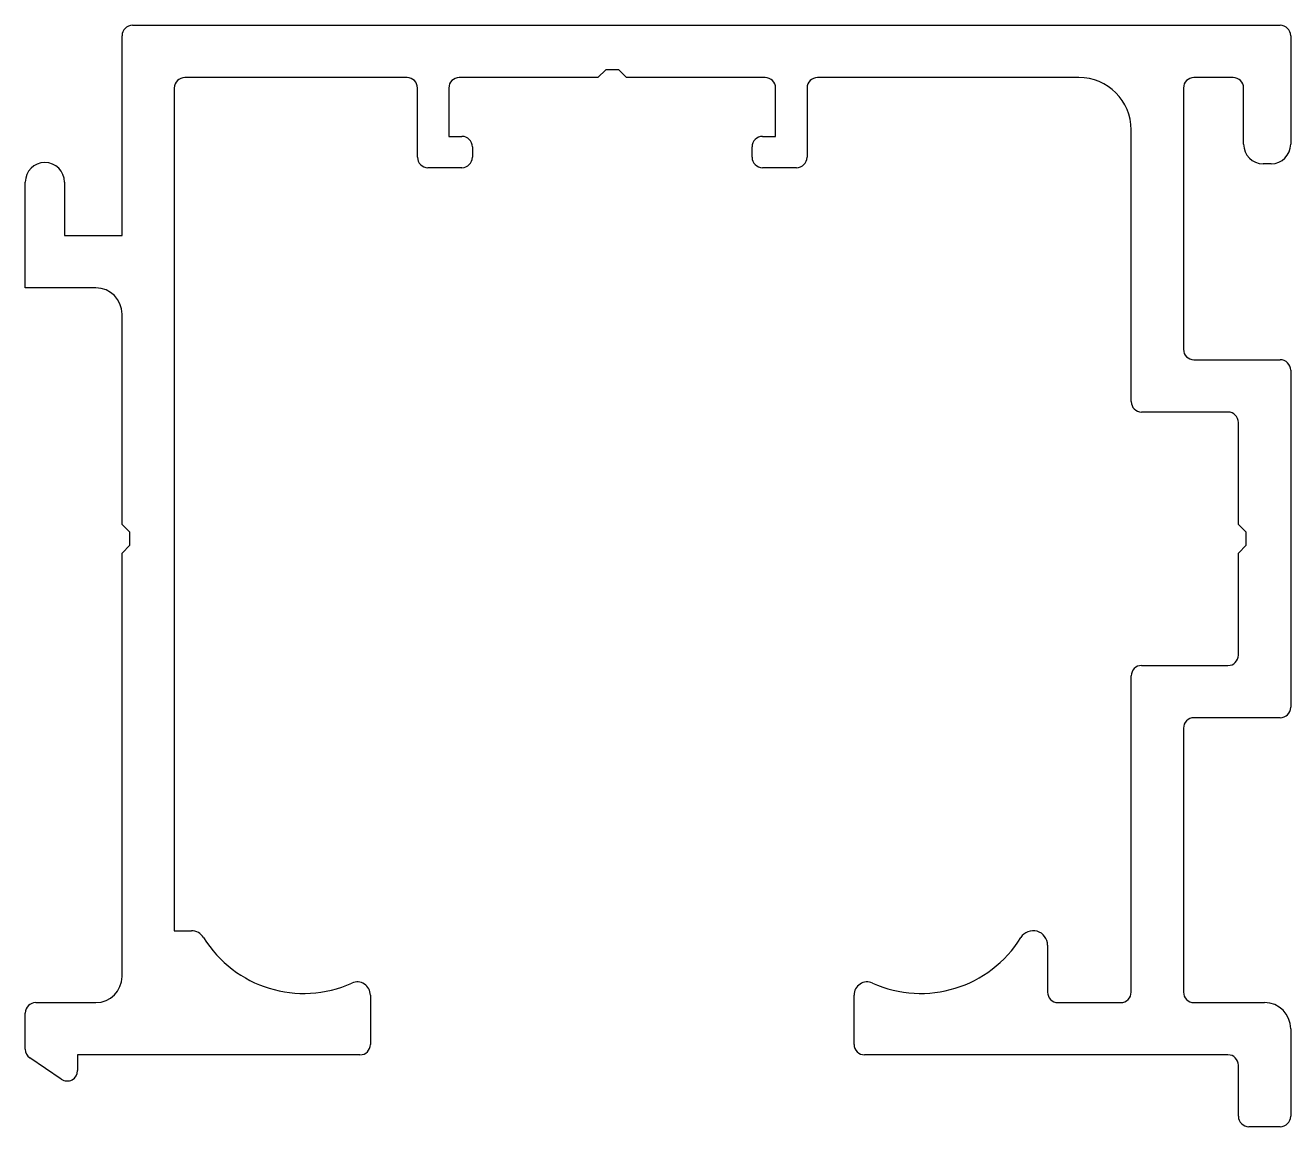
# Model space of a CAD drawing. Header units: millimetres. Extents: x -772 to 295, y -697 to 208.
# Drawn here: x -772.43 to -724.03, y -696.65 to -654.5 of the extents above.
import ezdxf

# ---------------------------------------------------------------- set-up
doc = ezdxf.new("R2010")
doc.units = ezdxf.units.MM

msp = doc.modelspace()

# ---------------------------------------------------------------- linework, layer by layer
at = {"color": 7, "linetype": 'Continuous', "lineweight": 25}
for p, q in [((-768.329, -654.495), (-724.429, -654.495)), ((-768.729, -662.545), (-768.729, -654.895)), ((-724.029, -654.895), (-724.029, -659.045)), ((-750.229, -656.195), (-750.529, -656.495)), ((-749.729, -656.195), (-750.229, -656.195)), ((-749.429, -656.495), (-749.729, -656.195)), ((-757.829, -656.495), (-766.329, -656.495)), ((-750.529, -656.495), (-755.829, -656.495)), ((-744.129, -656.495), (-749.429, -656.495)), ((-732.129, -656.495), (-742.129, -656.495)), ((-726.229, -656.495), (-727.729, -656.495)), ((-766.729, -656.895), (-766.729, -689.145)), ((-757.429, -659.545), (-757.429, -656.895)), ((-756.229, -656.895), (-756.229, -658.745)), ((-743.729, -658.745), (-743.729, -656.895)), ((-742.529, -656.895), (-742.529, -659.545)), ((-728.129, -656.895), (-728.129, -666.895)), ((-725.829, -659.045), (-725.829, -656.895)), ((-730.129, -668.895), (-730.129, -658.495)), ((-756.229, -658.745), (-755.729, -658.745)), ((-755.329, -659.145), (-755.329, -659.545)), ((-744.629, -659.545), (-744.629, -659.145)), ((-744.229, -658.745), (-743.729, -658.745)), ((-755.729, -659.945), (-757.029, -659.945)), ((-742.929, -659.945), (-744.229, -659.945)), ((-724.779, -659.795), (-725.079, -659.795)), ((-772.429, -664.545), (-772.429, -660.495)), ((-770.929, -660.495), (-770.929, -662.545)), ((-770.929, -662.545), (-768.729, -662.545)), ((-769.729, -664.545), (-772.429, -664.545)), ((-768.729, -673.595), (-768.729, -665.545)), ((-727.729, -667.295), (-724.429, -667.295)), ((-724.029, -667.695), (-724.029, -680.595)), ((-726.429, -669.295), (-729.729, -669.295)), ((-726.029, -673.595), (-726.029, -669.695)), ((-768.429, -673.895), (-768.729, -673.595)), ((-725.729, -673.895), (-726.029, -673.595)), ((-768.429, -674.395), (-768.429, -673.895)), ((-725.729, -674.395), (-725.729, -673.895)), ((-768.729, -674.695), (-768.429, -674.395)), ((-768.729, -690.895), (-768.729, -674.695)), ((-726.029, -674.695), (-725.729, -674.395)), ((-726.029, -678.595), (-726.029, -674.695)), ((-729.729, -678.995), (-726.429, -678.995)), ((-730.129, -691.495), (-730.129, -679.395)), ((-728.129, -681.395), (-728.129, -691.495)), ((-724.429, -680.995), (-727.729, -680.995)), ((-766.729, -689.145), (-766.078, -689.145)), ((-733.329, -689.696), (-733.329, -691.495)), ((-759.229, -691.606), (-759.229, -693.495)), ((-740.729, -693.495), (-740.729, -691.606)), ((-772.029, -691.895), (-769.729, -691.895)), ((-732.929, -691.895), (-730.529, -691.895)), ((-727.729, -691.895), (-725.029, -691.895)), ((-772.429, -693.683), (-772.429, -692.295)), ((-724.029, -692.895), (-724.029, -696.245)), ((-771.053, -694.827), (-772.253, -694.014)), ((-770.429, -693.895), (-770.429, -694.495)), ((-759.629, -693.895), (-770.429, -693.895)), ((-726.429, -693.895), (-740.329, -693.895)), ((-726.029, -696.245), (-726.029, -694.295)), ((-724.429, -696.645), (-725.629, -696.645))]:
    msp.add_line(p, q, dxfattribs=at)
for centre, radius, start, end in [((-768.329, -654.895), 0.4, 90, 180), ((-724.429, -654.895), 0.4, 0, 90), ((-766.329, -656.895), 0.4, 90, 180), ((-757.829, -656.895), 0.4, 0, 90), ((-755.829, -656.895), 0.4, 90, 180), ((-744.129, -656.895), 0.4, 0, 90), ((-742.129, -656.895), 0.4, 90, 180), ((-732.129, -658.495), 2, 0, 90), ((-727.729, -656.895), 0.4, 90, 180), ((-726.229, -656.895), 0.4, 0, 90), ((-755.729, -659.145), 0.4, 0, 90), ((-744.229, -659.145), 0.4, 90, 180), ((-725.079, -659.045), 0.75, 180, 270), ((-724.779, -659.045), 0.75, 270, 0), ((-757.029, -659.545), 0.4, 180, 270), ((-755.729, -659.545), 0.4, 270, 360), ((-744.229, -659.545), 0.4, 180, 270), ((-742.929, -659.545), 0.4, 270, 0), ((-771.679, -660.495), 0.75, 0, 180), ((-769.729, -665.545), 1, 0, 90), ((-727.729, -666.895), 0.4, 180, 270), ((-724.429, -667.695), 0.4, 0, 90), ((-729.729, -668.895), 0.4, 180, 270), ((-726.429, -669.695), 0.4, 0, 90), ((-729.729, -679.395), 0.4, 90, 180), ((-726.429, -678.595), 0.4, 270, 0), ((-724.429, -680.595), 0.4, 270, 0), ((-727.729, -681.395), 0.4, 90, 180), ((-766.078, -689.696), 0.551, 31.6563, 90), ((-733.879, -689.696), 0.551, 360, 148.3437), ((-761.779, -687.045), 4.5, 211.6563, 294.2048), ((-738.179, -687.045), 4.5, 245.7952, 328.3437), ((-769.729, -690.895), 1, 270, 0), ((-759.729, -691.606), 0.5, 0, 114.2048), ((-740.229, -691.606), 0.5, 65.7952, 180), ((-732.929, -691.495), 0.4, 180, 270), ((-730.529, -691.495), 0.4, 270, 0), ((-727.729, -691.495), 0.4, 180, 270), ((-772.029, -692.295), 0.4, 90, 180), ((-725.029, -692.895), 1, 0, 90), ((-759.629, -693.495), 0.4, 270, 360), ((-740.329, -693.495), 0.4, 180, 270), ((-772.029, -693.683), 0.4, 180, 235.9064), ((-726.429, -694.295), 0.4, 0, 90), ((-770.829, -694.495), 0.4, 235.9064, 0), ((-725.629, -696.245), 0.4, 180, 270), ((-724.429, -696.245), 0.4, 270, 0)]:
    msp.add_arc(centre, radius, start, end, dxfattribs=at)

doc.saveas('drawing.dxf')
